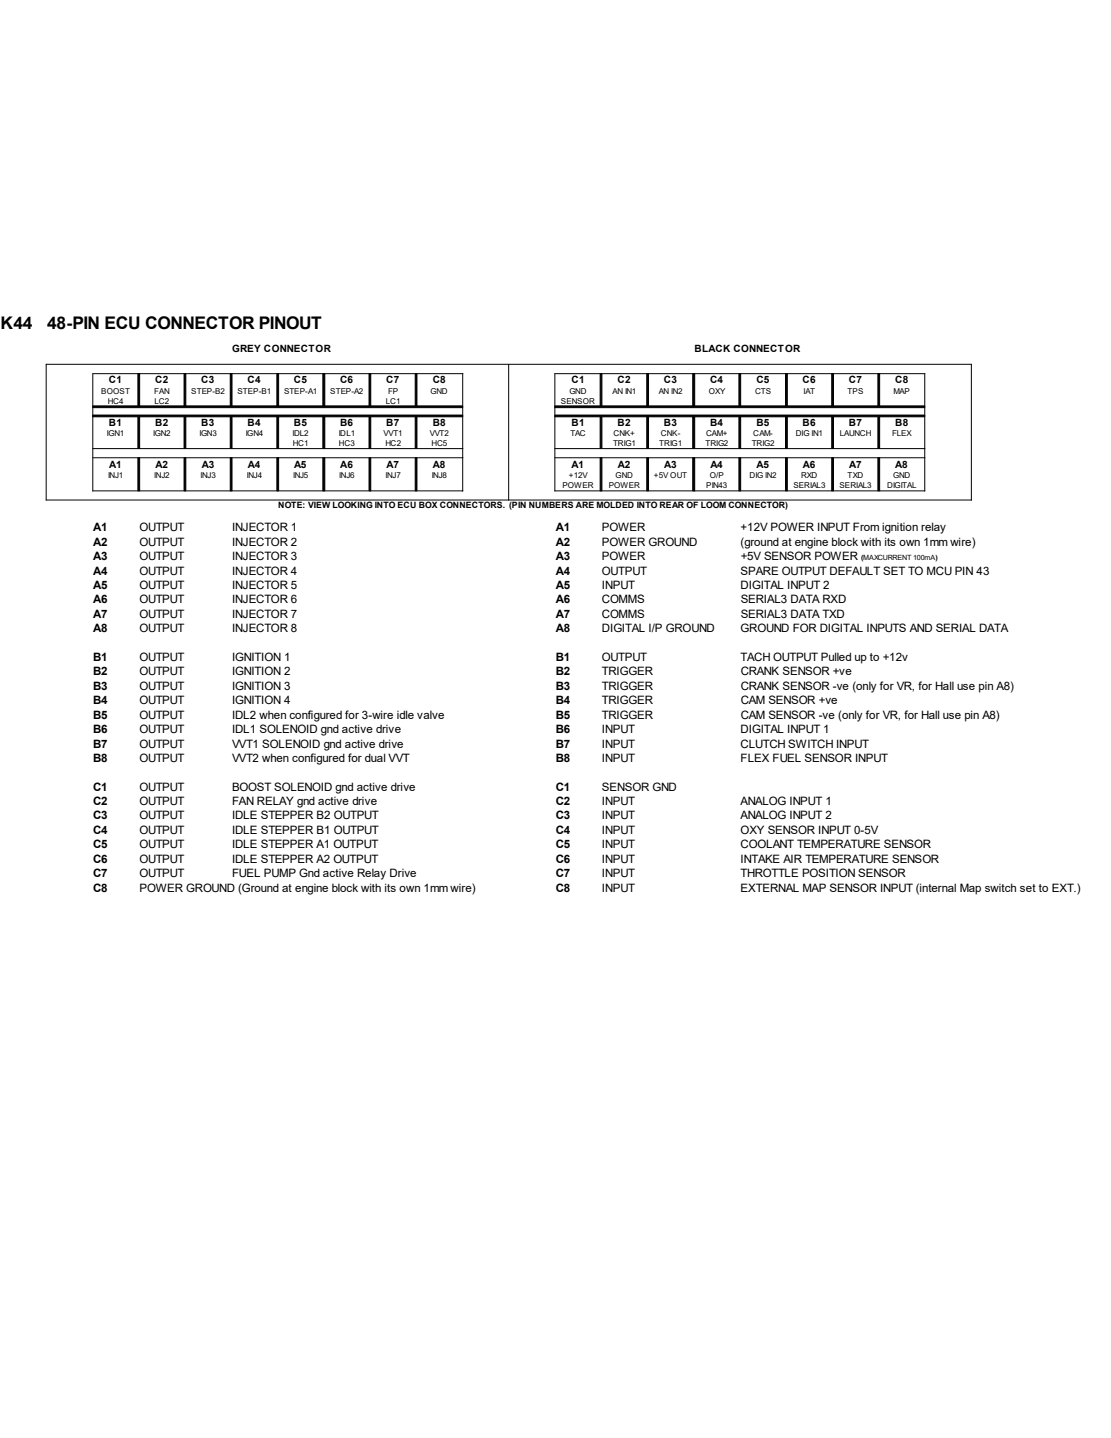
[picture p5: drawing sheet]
<svg xmlns="http://www.w3.org/2000/svg" width="216mm" height="279mm" viewBox="0 0 216 279" stroke-linecap="round" stroke-linejoin="round" font-family="sans-serif">
<defs><g id="words">
<g font-size="3.4">
<text x=".1" y="63.8">K44</text>
<text x="9.2" y="63.8">48-PIN ECU CONNECTOR PINOUT</text>
</g>
<g font-size="2.2">
<text x="18.1" y="103.2">A1</text>
<text x="18.1" y="106">A2</text>
<text x="27.1" y="103.2">OUTPUT</text>
<text x="27.1" y="106">OUTPUT</text>
<text x="45.1" y="103.2">INJECTOR 1</text>
<text x="45.1" y="106">INJECTOR 2</text>
<text x="108" y="103.2">A1</text>
<text x="108" y="106">A2</text>
<text x="117" y="103.2">POWER</text>
<text x="117" y="106">POWER GROUND</text>
<text x="143.9" y="106">(ground at engine block with its own 1mm wire)</text>
<text x="143.9" y="103.2">+12V POWER INPUT From ignition relay</text>
<text x="18.1" y="108.8">A3</text>
<text x="18.1" y="111.6">A4</text>
<text x="27.1" y="108.8">OUTPUT</text>
<text x="27.1" y="111.6">OUTPUT</text>
<text x="45.1" y="108.8">INJECTOR 3</text>
<text x="45.1" y="111.6">INJECTOR 4</text>
<text x="108" y="108.8">A3</text>
<text x="108" y="111.6">A4</text>
<text x="117" y="108.8">POWER</text>
<text x="117" y="111.6">OUTPUT</text>
<text x="143.9" y="111.6">SPARE OUTPUT DEFAULT SET TO MCU PIN 43</text>
<text x="143.9" y="108.8">+5V SENSOR POWER</text>
<text x="18.1" y="114.4">A5</text>
<text x="18.1" y="117.2">A6</text>
<text x="27.1" y="114.4">OUTPUT</text>
<text x="27.1" y="117.2">OUTPUT</text>
<text x="45.1" y="114.4">INJECTOR 5</text>
<text x="45.1" y="117.2">INJECTOR 6</text>
<text x="108" y="114.4">A5</text>
<text x="108" y="117.2">A6</text>
<text x="117" y="114.4">INPUT</text>
<text x="117" y="117.2">COMMS</text>
<text x="143.9" y="114.4">DIGITAL INPUT 2</text>
<text x="143.9" y="117.2">SERIAL3 DATA RXD</text>
<text x="18.1" y="120">A7</text>
<text x="18.1" y="122.8">A8</text>
<text x="27.1" y="120">OUTPUT</text>
<text x="27.1" y="122.8">OUTPUT</text>
<text x="45.1" y="120">INJECTOR 7</text>
<text x="45.1" y="122.8">INJECTOR 8</text>
<text x="108" y="120">A7</text>
<text x="108" y="122.8">A8</text>
<text x="117" y="120">COMMS</text>
<text x="117" y="122.8">DIGITAL I/P GROUND</text>
<text x="143.9" y="122.8">GROUND FOR DIGITAL INPUTS AND SERIAL DATA</text>
<text x="143.9" y="120">SERIAL3 DATA TXD</text>
<text x="18.1" y="128.4">B1</text>
<text x="18.1" y="131.2">B2</text>
<text x="27.1" y="128.4">OUTPUT</text>
<text x="27.1" y="131.2">OUTPUT</text>
<text x="45.1" y="128.4">IGNITION 1</text>
<text x="45.1" y="131.2">IGNITION 2</text>
<text x="108" y="128.4">B1</text>
<text x="108" y="131.2">B2</text>
<text x="117" y="128.4">OUTPUT</text>
<text x="117" y="131.2">TRIGGER</text>
<text x="143.9" y="128.4">TACH OUTPUT Pulled up to +12v</text>
<text x="143.9" y="131.2">CRANK SENSOR +ve</text>
<text x="18.1" y="134">B3</text>
<text x="18.1" y="136.8">B4</text>
<text x="27.1" y="134">OUTPUT</text>
<text x="27.1" y="136.8">OUTPUT</text>
<text x="45.1" y="134">IGNITION 3</text>
<text x="45.1" y="136.8">IGNITION 4</text>
<text x="108" y="134">B3</text>
<text x="108" y="136.8">B4</text>
<text x="117" y="134">TRIGGER</text>
<text x="117" y="136.8">TRIGGER</text>
<text x="143.9" y="134">CRANK SENSOR -ve (only for VR, for Hall use pin A8)</text>
<text x="143.9" y="136.8">CAM SENSOR +ve</text>
<text x="18.1" y="139.6">B5</text>
<text x="18.1" y="142.4">B6</text>
<text x="27.1" y="139.6">OUTPUT</text>
<text x="27.1" y="142.4">OUTPUT</text>
<text x="45.1" y="139.6">IDL2 when configured for 3-wire idle valve</text>
<text x="45.1" y="142.4">IDL1 SOLENOID gnd active drive</text>
<text x="108" y="139.6">B5</text>
<text x="108" y="142.4">B6</text>
<text x="117" y="139.6">TRIGGER</text>
<text x="117" y="142.4">INPUT</text>
<text x="143.9" y="142.4">DIGITAL INPUT 1</text>
<text x="143.9" y="139.6">CAM SENSOR -ve (only for VR, for Hall use pin A8)</text>
<text x="18.1" y="145.2">B7</text>
<text x="18.1" y="148">B8</text>
<text x="27.1" y="145.2">OUTPUT</text>
<text x="27.1" y="148">OUTPUT</text>
<text x="45.1" y="145.2">VVT1 SOLENOID gnd active drive</text>
<text x="45.1" y="148">VVT2 when configured for dual VVT</text>
<text x="108" y="145.2">B7</text>
<text x="108" y="148">B8</text>
<text x="117" y="145.2">INPUT</text>
<text x="117" y="148">INPUT</text>
<text x="143.9" y="145.2">CLUTCH SWITCH INPUT</text>
<text x="143.9" y="148">FLEX FUEL SENSOR INPUT</text>
<text x="18.1" y="153.6">C1</text>
<text x="27.1" y="153.6">OUTPUT</text>
<text x="45.1" y="153.6">BOOST SOLENOID gnd active drive</text>
<text x="108" y="153.6">C1</text>
<text x="117" y="153.6">SENSOR GND</text>
<text x="18.1" y="156.4">C2</text>
<text x="18.1" y="159.2">C3</text>
<text x="27.1" y="156.4">OUTPUT</text>
<text x="27.1" y="159.2">OUTPUT</text>
<text x="45.1" y="156.4">FAN RELAY gnd active drive</text>
<text x="45.1" y="159.2">IDLE STEPPER B2 OUTPUT</text>
<text x="108" y="156.4">C2</text>
<text x="108" y="159.2">C3</text>
<text x="117" y="156.4">INPUT</text>
<text x="117" y="159.2">INPUT</text>
<text x="143.9" y="156.4">ANALOG INPUT 1</text>
<text x="143.9" y="159.2">ANALOG INPUT 2</text>
<text x="18.1" y="162.1">C4</text>
<text x="18.1" y="164.8">C5</text>
<text x="18.1" y="167.6">C6</text>
<text x="27.1" y="162.1">OUTPUT</text>
<text x="27.1" y="164.8">OUTPUT</text>
<text x="27.1" y="167.6">OUTPUT</text>
<text x="45.1" y="162.1">IDLE STEPPER B1 OUTPUT</text>
<text x="45.1" y="164.8">IDLE STEPPER A1 OUTPUT</text>
<text x="45.1" y="167.6">IDLE STEPPER A2 OUTPUT</text>
<text x="108" y="162.1">C4</text>
<text x="108" y="164.8">C5</text>
<text x="108" y="167.6">C6</text>
<text x="117" y="162.1">INPUT</text>
<text x="117" y="164.8">INPUT</text>
<text x="117" y="167.6">INPUT</text>
<text x="143.9" y="162.1">OXY SENSOR INPUT 0-5V</text>
<text x="143.9" y="164.8">COOLANT TEMPERATURE SENSOR</text>
<text x="143.9" y="167.6">INTAKE AIR TEMPERATURE SENSOR</text>
<text x="18.1" y="170.4">C7</text>
<text x="18.1" y="173.2">C8</text>
<text x="27.1" y="170.4">OUTPUT</text>
<text x="27.1" y="173.2">POWER GROUND (Ground at engine block with its own 1mm wire)</text>
<text x="45.1" y="170.4">FUEL PUMP Gnd active Relay Drive</text>
<text x="108" y="170.4">C7</text>
<text x="108" y="173.2">C8</text>
<text x="117" y="170.4">INPUT</text>
<text x="117" y="173.2">INPUT</text>
<text x="143.9" y="170.4">THROTTLE POSITION SENSOR</text>
<text x="143.9" y="173.2">EXTERNAL MAP SENSOR INPUT (internal Map switch set to EXT.)</text>
</g>
<g font-size="1.9">
<text x="45.1" y="68.4">GREY CONNECTOR</text>
<text x="135" y="68.4">BLACK CONNECTOR</text>
<text x="21.2" y="74.5">C1</text>
<text x="30.1" y="74.5">C2</text>
<text x="39.1" y="74.5">C3</text>
<text x="48.1" y="74.5">C4</text>
<text x="57.1" y="74.5">C5</text>
<text x="66.1" y="74.5">C6</text>
<text x="75.1" y="74.5">C7</text>
<text x="84.1" y="74.5">C8</text>
<text x="111" y="74.5">C1</text>
<text x="120" y="74.5">C2</text>
<text x="129" y="74.5">C3</text>
<text x="138" y="74.5">C4</text>
<text x="147" y="74.5">C5</text>
<text x="156" y="74.5">C6</text>
<text x="164.9" y="74.5">C7</text>
<text x="174" y="74.5">C8</text>
<text x="21.2" y="82.7">B1</text>
<text x="30.1" y="82.7">B2</text>
<text x="39.1" y="82.7">B3</text>
<text x="48.1" y="82.7">B4</text>
<text x="57.1" y="82.7">B5</text>
<text x="66.1" y="82.7">B6</text>
<text x="75.1" y="82.7">B7</text>
<text x="84.1" y="82.7">B8</text>
<text x="111" y="82.7">B1</text>
<text x="120" y="82.7">B2</text>
<text x="129" y="82.7">B3</text>
<text x="138" y="82.7">B4</text>
<text x="147" y="82.7">B5</text>
<text x="156" y="82.7">B6</text>
<text x="164.9" y="82.7">B7</text>
<text x="174" y="82.7">B8</text>
<text x="21.2" y="90.9">A1</text>
<text x="30.2" y="90.9">A2</text>
<text x="39.2" y="90.9">A3</text>
<text x="48.2" y="90.9">A4</text>
<text x="57.2" y="90.9">A5</text>
<text x="66.1" y="90.9">A6</text>
<text x="75.1" y="90.9">A7</text>
<text x="84.1" y="90.9">A8</text>
<text x="111.1" y="90.9">A1</text>
<text x="120" y="90.9">A2</text>
<text x="129.1" y="90.9">A3</text>
<text x="138" y="90.9">A4</text>
<text x="147" y="90.9">A5</text>
<text x="156" y="90.9">A6</text>
<text x="165" y="90.9">A7</text>
<text x="174" y="90.9">A8</text>
</g>
<text font-size="1.7" x="54.1" y="98.7">NOTE: VIEW LOOKING INTO ECU BOX CONNECTORS. (PIN NUMBERS ARE MOLDED INTO REAR OF LOOM CONNECTOR)</text>
<g font-size="1.6">
<text x="19.7" y="76.5">BOOST</text>
<text x="30" y="76.5">FAN</text>
<text x="37.2" y="76.5">STEP-B2</text>
<text x="46.1" y="76.5">STEP-B1</text>
<text x="55.2" y="76.5">STEP-A1</text>
<text x="64.2" y="76.5">STEP-A2</text>
<text x="75.4" y="76.5">FP</text>
<text x="83.7" y="76.5">GND</text>
<text x="110.7" y="76.5">GND</text>
<text x="119" y="76.5">AN IN1</text>
<text x="128" y="76.5">AN IN2</text>
<text x="137.7" y="76.5">OXY</text>
<text x="146.7" y="76.5">CTS</text>
<text x="156.2" y="76.5">IAT</text>
<text x="164.7" y="76.5">TPS</text>
<text x="173.6" y="76.5">MAP</text>
<text x="21" y="78.5">HC4</text>
<text x="30" y="78.5">LC2</text>
<text x="75" y="78.5">LC1</text>
<text x="109" y="78.5">SENSOR</text>
<text x="20.8" y="84.8">IGN1</text>
<text x="29.8" y="84.8">IGN2</text>
<text x="38.8" y="84.8">IGN3</text>
<text x="47.8" y="84.8">IGN4</text>
<text x="56.9" y="84.8">IDL2</text>
<text x="56.9" y="86.7">HC1</text>
<text x="65.8" y="84.8">IDL1</text>
<text x="65.9" y="86.7">HC3</text>
<text x="74.5" y="84.8">VVT1</text>
<text x="74.9" y="86.7">HC2</text>
<text x="83.5" y="84.8">VVT2</text>
<text x="83.9" y="86.7">HC5</text>
<text x="110.8" y="84.8">TAC</text>
<text x="119.1" y="86.7">TRIG1</text>
<text x="119.2" y="84.8">CNK+</text>
<text x="128.1" y="86.7">TRIG1</text>
<text x="128.4" y="84.8">CNK-</text>
<text x="137.1" y="86.7">TRIG2</text>
<text x="137.2" y="84.8">CAM+</text>
<text x="146.1" y="86.7">TRIG2</text>
<text x="146.4" y="84.8">CAM-</text>
<text x="154.6" y="84.8">DIG IN1</text>
<text x="163.2" y="84.8">LAUNCH</text>
<text x="173.4" y="84.8">FLEX</text>
<text x="21" y="92.9">INJ1</text>
<text x="30" y="92.9">INJ2</text>
<text x="39" y="92.9">INJ3</text>
<text x="48" y="92.9">INJ4</text>
<text x="56.9" y="92.9">INJ5</text>
<text x="65.9" y="92.9">INJ6</text>
<text x="74.9" y="92.9">INJ7</text>
<text x="83.9" y="92.9">INJ8</text>
<text x="109.3" y="94.9">POWER</text>
<text x="110.5" y="92.9">+12V</text>
<text x="118.3" y="94.9">POWER</text>
<text x="119.6" y="92.9">GND</text>
<text x="127.1" y="92.9">+5V OUT</text>
<text x="137.2" y="94.9">PIN43</text>
<text x="137.9" y="92.9">O/P</text>
<text x="145.7" y="92.9">DIG IN2</text>
<text x="154.2" y="94.9">SERIAL3</text>
<text x="155.7" y="92.9">RXD</text>
<text x="163.1" y="94.9">SERIAL3</text>
<text x="164.7" y="92.9">TXD</text>
<text x="172.4" y="94.9">DIGITAL</text>
<text x="173.6" y="92.9">GND</text>
</g>
<text font-size="1.4" x="167.3" y="108.8">(MAXCURRENT 100mA)</text>
</g></defs>
<g fill="none" stroke="#000" stroke-width=".19">
<path d="M89.9 72.6v22.8M90 72.6h-72v22.8M98.8 70.8v26.4M179.7 72.6v22.8M179.7 72.6h-71.9v22.8M188.8 70.8v26.4M188.8 70.8h-179.8v26.4M9 97.2h179.8M18 87.2h72M18 88.9h72M18 95.4h72M107.8 87.2h71.9"/>
<path d="M107.8 88.9h71.9M107.8 95.4h71.9"/>
</g>
<g fill="#000" stroke="#000" stroke-width=".19">
<path d="M18 78.9h71.9v.3h-71.9z" fill-rule="evenodd"/>
<path d="M26.8 72.6h.3v6.3h-.3z" fill-rule="evenodd"/>
<path d="M35.8 72.6h.3v6.3h-.3z" fill-rule="evenodd"/>
<path d="M44.7 72.6h.4v6.3h-.4z" fill-rule="evenodd"/>
<path d="M53.8 72.6h.3v6.3h-.3z" fill-rule="evenodd"/>
<path d="M62.7 72.6h.4v6.3h-.4z" fill-rule="evenodd"/>
<path d="M71.7 72.6h.4v6.3h-.4z" fill-rule="evenodd"/>
<path d="M80.7 72.6h.3v6.3h-.3z" fill-rule="evenodd"/>
<path d="M107.8 78.9h71.9v.3h-71.9z" fill-rule="evenodd"/>
<path d="M116.6 72.6h.4v6.3h-.4z" fill-rule="evenodd"/>
<path d="M125.7 72.6h.3v6.3h-.3z" fill-rule="evenodd"/>
<path d="M134.6 72.6h.4v6.3h-.4z" fill-rule="evenodd"/>
<path d="M143.6 72.6h.3v6.3h-.3z" fill-rule="evenodd"/>
<path d="M152.7 72.6h.3v6.3h-.3z" fill-rule="evenodd"/>
<path d="M161.6 72.6h.4v6.3h-.4z" fill-rule="evenodd"/>
<path d="M170.6 72.6h.3v6.3h-.3z" fill-rule="evenodd"/>
<path d="M18 80.6h71.9v.4h-71.9z" fill-rule="evenodd"/>
<path d="M26.8 81h.3v6.1h-.3z" fill-rule="evenodd"/>
<path d="M26.8 88.9h.3v6.5h-.3z" fill-rule="evenodd"/>
<path d="M35.8 81h.3v6.1h-.3z" fill-rule="evenodd"/>
<path d="M35.8 88.9h.3v6.5h-.3z" fill-rule="evenodd"/>
<path d="M44.7 81h.4v6.1h-.4z" fill-rule="evenodd"/>
<path d="M44.7 88.9h.4v6.5h-.4z" fill-rule="evenodd"/>
<path d="M53.8 81h.3v6.1h-.3z" fill-rule="evenodd"/>
<path d="M53.8 88.9h.3v6.5h-.3z" fill-rule="evenodd"/>
<path d="M62.7 81h.4v6.1h-.4z" fill-rule="evenodd"/>
<path d="M62.7 88.9h.4v6.5h-.4z" fill-rule="evenodd"/>
<path d="M71.7 81h.4v6.1h-.4z" fill-rule="evenodd"/>
<path d="M71.7 88.9h.4v6.5h-.4z" fill-rule="evenodd"/>
<path d="M80.7 81h.3v6.1h-.3z" fill-rule="evenodd"/>
<path d="M80.7 88.9h.3v6.5h-.3z" fill-rule="evenodd"/>
<path d="M107.8 80.6h71.9v.4h-71.9z" fill-rule="evenodd"/>
<path d="M116.6 81h.4v6.1h-.4z" fill-rule="evenodd"/>
<path d="M116.6 88.9h.4v6.5h-.4z" fill-rule="evenodd"/>
<path d="M125.7 81h.3v6.1h-.3z" fill-rule="evenodd"/>
<path d="M125.7 88.9h.3v6.5h-.3z" fill-rule="evenodd"/>
<path d="M134.6 81h.4v6.1h-.4z" fill-rule="evenodd"/>
<path d="M134.6 88.9h.4v6.5h-.4z" fill-rule="evenodd"/>
<path d="M143.6 81h.3v6.1h-.3z" fill-rule="evenodd"/>
<path d="M143.6 88.9h.3v6.5h-.3z" fill-rule="evenodd"/>
<path d="M152.7 81h.3v6.1h-.3z" fill-rule="evenodd"/>
<path d="M152.7 88.9h.3v6.5h-.3z" fill-rule="evenodd"/>
<path d="M161.6 81h.4v6.1h-.4z" fill-rule="evenodd"/>
<path d="M161.6 88.9h.4v6.5h-.4z" fill-rule="evenodd"/>
<path d="M170.6 81h.3v6.1h-.3z" fill-rule="evenodd"/>
<path d="M170.6 88.9h.3v6.5h-.3z" fill-rule="evenodd"/>
</g>
<use href="#words"/>
</svg>
